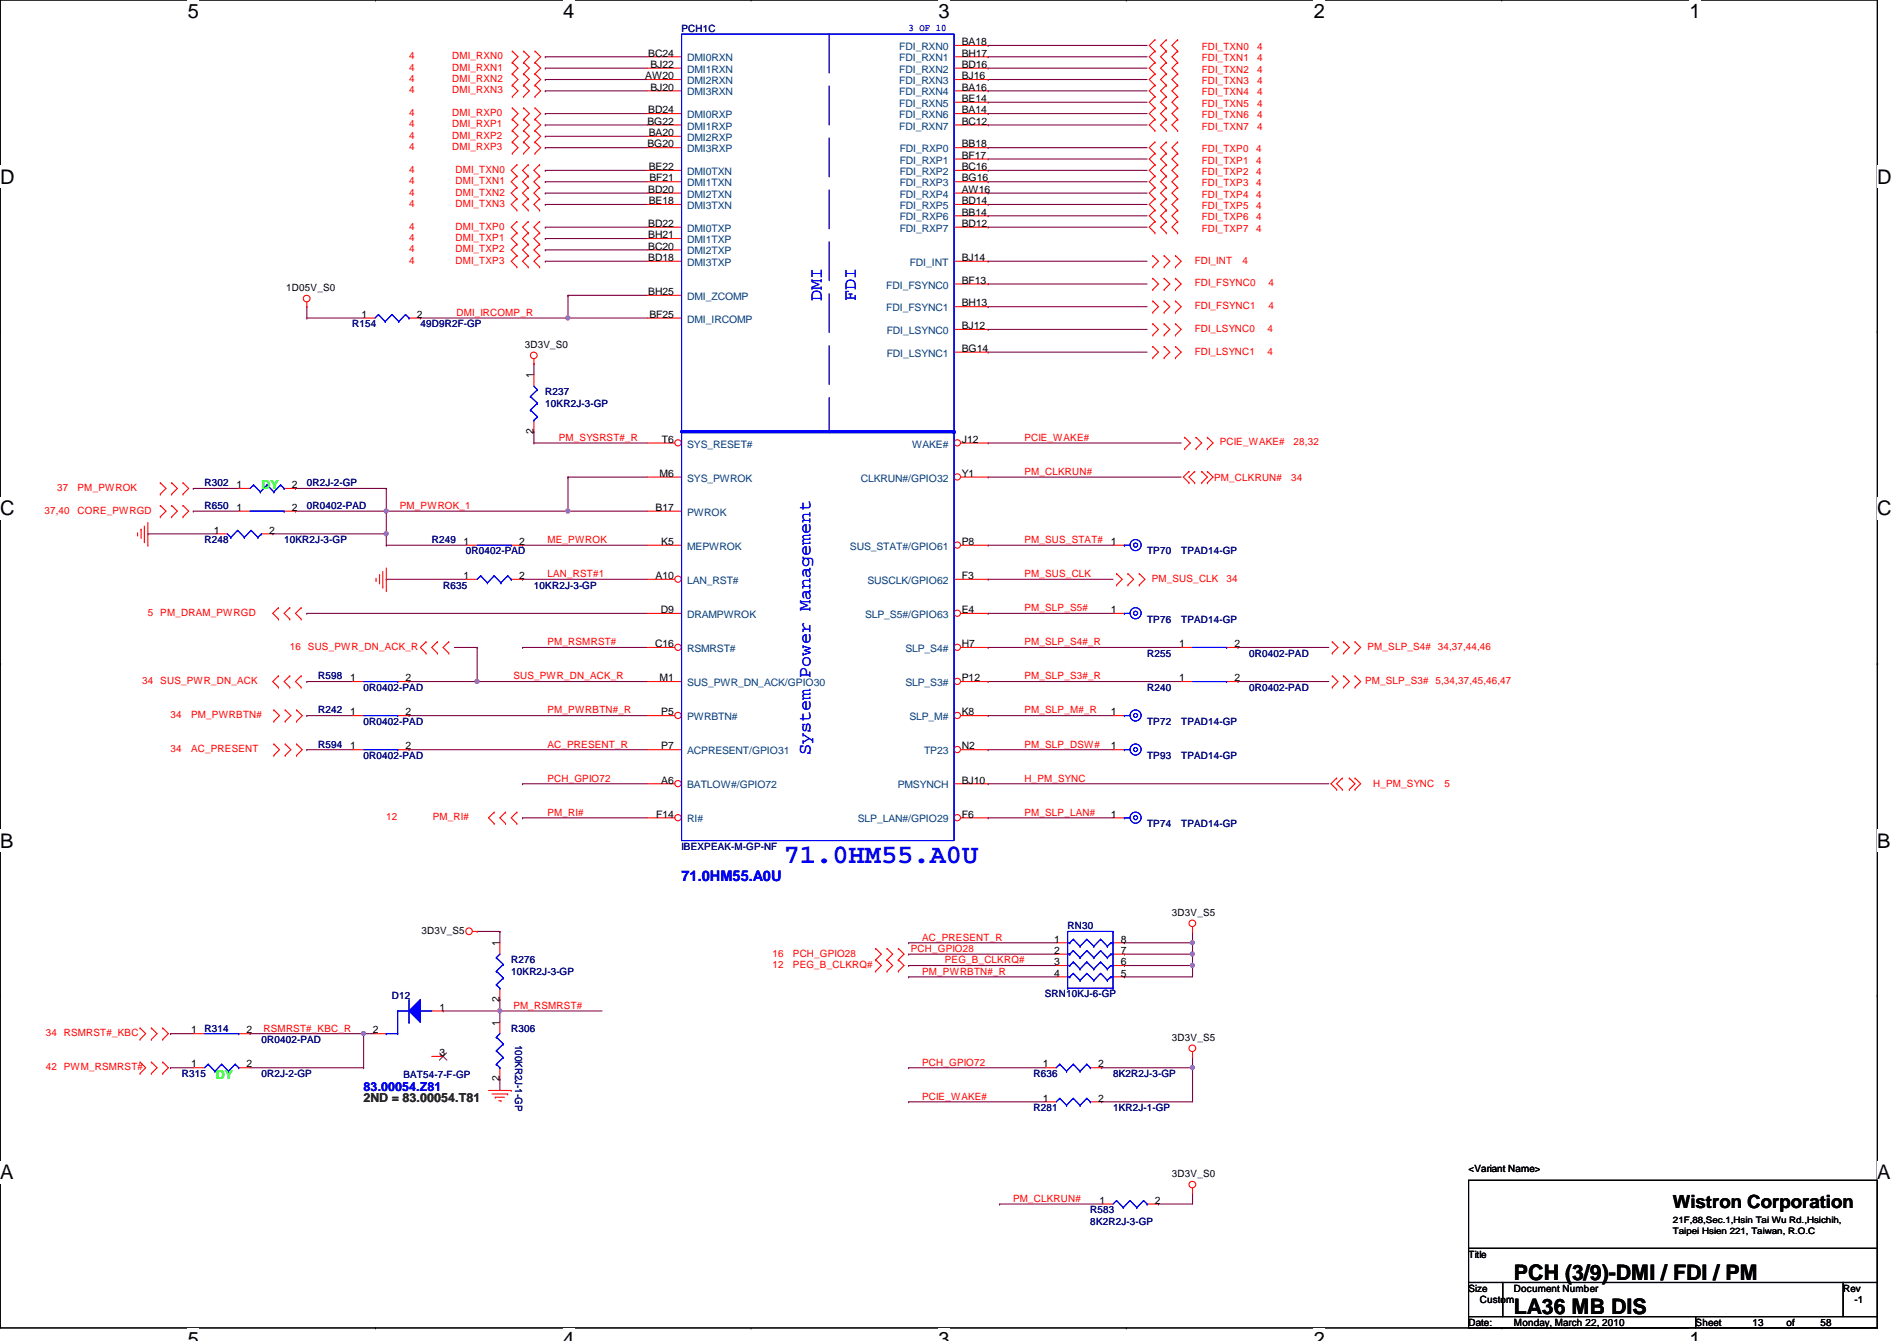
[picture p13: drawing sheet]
<svg xmlns="http://www.w3.org/2000/svg" width="297mm" height="210mm" viewBox="0 0 297 210" stroke-linecap="round" stroke-linejoin="round" font-family="sans-serif">
<defs><g id="words">
<text font-size="4.2" fill="#00f" x="122.7" y="135.1">71.0HM55.A0U</text>
<g font-size="3.3">
<text x="237.1" y="200.3">PCH (3/9)-DMI / FDI / PM</text>
<text x="237.1" y="205.7">LA36 MB DIS</text>
</g>
<g font-size="3.1">
<text x="29.4" y="2.8">5</text>
<text x="88.2" y="2.8">4</text>
<text x="147" y="2.8">3</text>
<text x="205.7" y="2.8">2</text>
<text x="264.5" y="2.8">1</text>
<text x="0" y="28.7">D</text>
<text x="294" y="28.7">D</text>
<text x="0" y="80.7">C</text>
<text x="294" y="80.7">C</text>
<text x="0" y="132.7">B</text>
<text x="294" y="132.7">B</text>
<text x="0" y="184.6">A</text>
<text x="294" y="184.6">A</text>
<text x="29.4" y="210.7">5</text>
<text x="88.2" y="210.7">4</text>
<text x="147" y="210.7">3</text>
<text x="205.7" y="210.7">2</text>
<text x="264.5" y="210.7">1</text>
</g>
<g font-size="2.8" fill="#00f">
<text x="128.7" y="47.1" transform="rotate(-90 128.7 47.1)">DMI</text>
<text x="134" y="47.1" transform="rotate(-90 134 47.1)">FDI</text>
<text x="126.9" y="118.2" transform="rotate(-90 126.9 118.2)">System Power Management</text>
</g>
<text font-size="2.8" x="262" y="189.1">Wistron Corporation</text>
<text font-size="2.3" fill="#00f" x="106.7" y="138">71.0HM55.A0U</text>
<g font-size="1.9" fill="#0f0">
<text x="40.9" y="76.5">DY</text>
<text x="33.8" y="169">DY</text>
</g>
<text font-size="1.9" fill="#008000" x="56.9" y="172.5">2ND = 83.00054.T81</text>
<text font-size="1.9" fill="#00f" x="56.9" y="170.7">83.00054.Z81</text>
<g font-size="1.6" fill="#000080">
<text x="106.7" y="5">PCH1C</text>
<text x="55.2" y="51.2">R154</text>
<text x="65.8" y="51.2">49D9R2F-GP</text>
<text x="85.4" y="61.9">R237</text>
<text x="85.4" y="63.7">10KR2J-3-GP</text>
<text x="32" y="76.1">R302</text>
<text x="48" y="76.1">0R2J-2-GP</text>
<text x="32" y="79.7">R650</text>
<text x="48" y="79.7">0R0402-PAD</text>
<text x="32" y="85">R248</text>
<text x="44.5" y="85">10KR2J-3-GP</text>
<text x="67.6" y="85">R249</text>
<text x="72.9" y="86.8">0R0402-PAD</text>
<text x="179.6" y="86.8">TP70</text>
<text x="185" y="86.8">TPAD14-GP</text>
<text x="69.4" y="92.1">R635</text>
<text x="83.6" y="92.1">10KR2J-3-GP</text>
<text x="179.6" y="97.5">TP76</text>
<text x="185" y="97.5">TPAD14-GP</text>
<text x="49.8" y="106.3">R598</text>
<text x="179.6" y="102.8">R255</text>
<text x="195.6" y="102.8">0R0402-PAD</text>
<text x="49.8" y="111.7">R242</text>
<text x="56.9" y="108.1">0R0402-PAD</text>
<text x="56.9" y="113.5">0R0402-PAD</text>
<text x="179.6" y="113.5">TP72</text>
<text x="179.6" y="108.1">R240</text>
<text x="185" y="113.5">TPAD14-GP</text>
<text x="195.6" y="108.1">0R0402-PAD</text>
<text x="49.8" y="117">R594</text>
<text x="56.9" y="118.8">0R0402-PAD</text>
<text x="179.6" y="118.8">TP93</text>
<text x="185" y="118.8">TPAD14-GP</text>
<text x="179.6" y="129.5">TP74</text>
<text x="185" y="129.5">TPAD14-GP</text>
<text x="106.7" y="133">IBEXPEAK-M-GP-NF</text>
<text x="167.2" y="145.5">RN30</text>
<text x="80" y="150.8">R276</text>
<text x="80" y="152.6">10KR2J-3-GP</text>
<text x="32" y="161.5">R314</text>
<text x="61.4" y="156.3">D12</text>
<text x="80" y="161.5">R306</text>
<text x="163.6" y="156.1">SRN10KJ-6-GP</text>
<text x="40.9" y="163.2">0R0402-PAD</text>
<text x="80.7" y="163.6" transform="rotate(90 80.7 163.6)">100KR2J-1-GP</text>
<text x="28.5" y="168.6">R315</text>
<text x="40.9" y="168.6">0R2J-2-GP</text>
<text x="63.2" y="168.7">BAT54-7-F-GP</text>
<text x="161.8" y="173.9">R281</text>
<text x="161.8" y="168.6">R636</text>
<text x="174.3" y="173.9">1KR2J-1-GP</text>
<text x="174.3" y="168.6">8K2R2J-3-GP</text>
<text x="170.7" y="189.9">R583</text>
<text x="170.7" y="191.7">8K2R2J-3-GP</text>
</g>
<text font-size="1.6" fill="#00f" x="142.3" y="4.8">3 OF 10</text>
<g font-size="1.6" fill="#f00">
<text x="64" y="9.3">4</text>
<text x="64" y="11">4</text>
<text x="70.8" y="9.3">DMI_RXN0</text>
<text x="70.8" y="11">DMI_RXN1</text>
<text x="188.2" y="9.6">FDI_TXN1</text>
<text x="188.2" y="7.8">FDI_TXN0</text>
<text x="188.2" y="11.4">FDI_TXN2</text>
<text x="196.8" y="9.6">4</text>
<text x="196.8" y="7.8">4</text>
<text x="196.8" y="11.4">4</text>
<text x="64" y="12.8">4</text>
<text x="64" y="14.6">4</text>
<text x="70.8" y="12.8">DMI_RXN2</text>
<text x="70.8" y="14.6">DMI_RXN3</text>
<text x="188.2" y="14.9">FDI_TXN4</text>
<text x="188.2" y="16.7">FDI_TXN5</text>
<text x="188.2" y="13.2">FDI_TXN3</text>
<text x="196.8" y="14.9">4</text>
<text x="196.8" y="16.7">4</text>
<text x="196.8" y="13.2">4</text>
<text x="64" y="18.2">4</text>
<text x="64" y="19.9">4</text>
<text x="64" y="21.7">4</text>
<text x="64" y="23.5">4</text>
<text x="70.8" y="18.2">DMI_RXP0</text>
<text x="70.8" y="19.9">DMI_RXP1</text>
<text x="70.8" y="21.7">DMI_RXP2</text>
<text x="70.8" y="23.5">DMI_RXP3</text>
<text x="188.2" y="18.5">FDI_TXN6</text>
<text x="188.2" y="20.3">FDI_TXN7</text>
<text x="188.2" y="23.8">FDI_TXP0</text>
<text x="196.7" y="23.8">4</text>
<text x="196.8" y="18.5">4</text>
<text x="196.8" y="20.3">4</text>
<text x="64" y="27.1">4</text>
<text x="64" y="28.8">4</text>
<text x="71.3" y="27.1">DMI_TXN0</text>
<text x="71.3" y="28.8">DMI_TXN1</text>
<text x="188.2" y="25.6">FDI_TXP1</text>
<text x="188.2" y="27.4">FDI_TXP2</text>
<text x="188.2" y="29.2">FDI_TXP3</text>
<text x="196.7" y="25.6">4</text>
<text x="196.7" y="27.4">4</text>
<text x="196.7" y="29.2">4</text>
<text x="64" y="30.6">4</text>
<text x="64" y="32.4">4</text>
<text x="64" y="35.9">4</text>
<text x="71.3" y="30.6">DMI_TXN2</text>
<text x="71.3" y="32.4">DMI_TXN3</text>
<text x="71.3" y="35.9">DMI_TXP0</text>
<text x="188.2" y="30.9">FDI_TXP4</text>
<text x="188.2" y="32.7">FDI_TXP5</text>
<text x="188.2" y="34.5">FDI_TXP6</text>
<text x="196.7" y="30.9">4</text>
<text x="196.7" y="32.7">4</text>
<text x="196.7" y="34.5">4</text>
<text x="64" y="37.7">4</text>
<text x="64" y="39.5">4</text>
<text x="64" y="41.3">4</text>
<text x="71.3" y="37.7">DMI_TXP1</text>
<text x="71.3" y="39.5">DMI_TXP2</text>
<text x="71.3" y="41.3">DMI_TXP3</text>
<text x="187.1" y="41.3">FDI_INT</text>
<text x="188.2" y="36.3">FDI_TXP7</text>
<text x="194.6" y="41.3">4</text>
<text x="196.7" y="36.3">4</text>
<text x="187.1" y="44.8">FDI_FSYNC0</text>
<text x="198.6" y="44.8">4</text>
<text x="71.5" y="49.4">DMI_IRCOMP_R</text>
<text x="187.1" y="48.4">FDI_FSYNC1</text>
<text x="187.1" y="51.9">FDI_LSYNC0</text>
<text x="198.5" y="51.9">4</text>
<text x="198.6" y="48.4">4</text>
<text x="187.1" y="55.5">FDI_LSYNC1</text>
<text x="198.5" y="55.5">4</text>
<text x="87.5" y="69">PM_SYSRST#_R</text>
<text x="160.4" y="69">PCIE_WAKE#</text>
<text x="191" y="69.7">PCIE_WAKE#</text>
<text x="202.6" y="69.7">28,32</text>
<text x="8.9" y="76.8">37</text>
<text x="12.1" y="76.8">PM_PWROK</text>
<text x="160.4" y="74.3">PM_CLKRUN#</text>
<text x="190.1" y="75.2">PM_CLKRUN#</text>
<text x="202.2" y="75.2">34</text>
<text x="7" y="80.4">37,40</text>
<text x="12.1" y="80.4">CORE_PWRGD</text>
<text x="62.6" y="79.7">PM_PWROK_1</text>
<text x="85.7" y="85">ME_PWROK</text>
<text x="160.4" y="85">PM_SUS_STAT#</text>
<text x="85.7" y="90.3">LAN_RST#1</text>
<text x="160.4" y="90.3">PM_SUS_CLK</text>
<text x="160.4" y="95.7">PM_SLP_S5#</text>
<text x="180.3" y="91.1">PM_SUS_CLK</text>
<text x="192.1" y="91.1">34</text>
<text x="23.2" y="96.4">5 PM_DRAM_PWRGD</text>
<text x="45.4" y="101.7">16 SUS_PWR_DN_ACK_R</text>
<text x="85.7" y="101">PM_RSMRST#</text>
<text x="160.4" y="101">PM_SLP_S4#_R</text>
<text x="214.1" y="101.7">PM_SLP_S4# 34,37,44,46</text>
<text x="22.3" y="107.1">34 SUS_PWR_DN_ACK</text>
<text x="80.4" y="106.3">SUS_PWR_DN_ACK_R</text>
<text x="160.4" y="106.3">PM_SLP_S3#_R</text>
<text x="213.7" y="107.1">PM_SLP_S3# 5,34,37,45,46,47</text>
<text x="26.7" y="112.4">34</text>
<text x="29.9" y="112.4">PM_PWRBTN#</text>
<text x="85.7" y="111.7">PM_PWRBTN#_R</text>
<text x="160.4" y="111.7">PM_SLP_M#_R</text>
<text x="26.7" y="117.7">34</text>
<text x="29.9" y="117.7">AC_PRESENT</text>
<text x="85.7" y="117">AC_PRESENT_R</text>
<text x="160.4" y="117">PM_SLP_DSW#</text>
<text x="85.7" y="122.3">PCH_GPIO72</text>
<text x="160.4" y="122.3">H_PM_SYNC</text>
<text x="215" y="123.2">H_PM_SYNC</text>
<text x="226.2" y="123.2">5</text>
<text x="60.5" y="128.4">12</text>
<text x="67.8" y="128.4">PM_RI#</text>
<text x="85.7" y="127.7">PM_RI#</text>
<text x="160.4" y="127.7">PM_SLP_LAN#</text>
<text x="120.9" y="149.7">16</text>
<text x="124.2" y="149.7">PCH_GPIO28</text>
<text x="142.6" y="149">PCH_GPIO28</text>
<text x="144.4" y="147.2">AC_PRESENT_R</text>
<text x="120.9" y="151.5">12</text>
<text x="124.2" y="151.5">PEG_B_CLKRQ#</text>
<text x="144.4" y="152.6">PM_PWRBTN#_R</text>
<text x="148" y="150.8">PEG_B_CLKRQ#</text>
<text x="41.3" y="161.5">RSMRST#_KBC_R</text>
<text x="80.4" y="157.9">PM_RSMRST#</text>
<text x="7.2" y="162.2">34 RSMRST#_KBC</text>
<text x="7.2" y="167.5">42 PWM_RSMRST#</text>
<text x="144.4" y="166.8">PCH_GPIO72</text>
<text x="144.4" y="172.1">PCIE_WAKE#</text>
<text x="158.6" y="188.1">PM_CLKRUN#</text>
</g>
<g font-size="1.6">
<text x="101.5" y="8.8">BC24</text>
<text x="101.9" y="10.6">BJ22</text>
<text x="150.6" y="7.1">BA18</text>
<text x="150.6" y="8.8">BH17</text>
<text x="150.6" y="10.6">BD16</text>
<text x="101" y="12.4">AW20</text>
<text x="101.5" y="17.7">BD24</text>
<text x="101.9" y="14.2">BJ20</text>
<text x="150.6" y="12.4">BJ16</text>
<text x="150.6" y="14.2">BA16</text>
<text x="150.6" y="16">BE14</text>
<text x="150.6" y="17.7">BA14</text>
<text x="101.4" y="19.5">BG22</text>
<text x="101.4" y="23.1">BG20</text>
<text x="101.6" y="21.3">BA20</text>
<text x="150.6" y="19.5">BC12</text>
<text x="150.6" y="23.1">BB18</text>
<text x="101.6" y="26.6">BE22</text>
<text x="101.7" y="28.4">BF21</text>
<text x="150.6" y="24.8">BF17</text>
<text x="150.6" y="26.6">BC16</text>
<text x="150.6" y="28.4">BG16</text>
<text x="101.5" y="30.2">BD20</text>
<text x="101.5" y="35.5">BD22</text>
<text x="101.6" y="32">BE18</text>
<text x="150.6" y="30.2">AW16</text>
<text x="150.6" y="32">BD14</text>
<text x="150.6" y="33.7">BB14</text>
<text x="150.6" y="35.5">BD12</text>
<text x="101.5" y="37.3">BH21</text>
<text x="101.5" y="39.1">BC20</text>
<text x="101.5" y="40.9">BD18</text>
<text x="150.6" y="40.9">BJ14</text>
<text x="44.8" y="45.6">1D05V_S0</text>
<text x="101.5" y="46.2">BH25</text>
<text x="150.6" y="44.4">BF13</text>
<text x="150.6" y="48">BH13</text>
<text x="56.6" y="49.7">1</text>
<text x="65.3" y="49.7">2</text>
<text x="101.7" y="49.7">BF25</text>
<text x="150.6" y="51.5">BJ12</text>
<text x="82.2" y="54.4">3D3V_S0</text>
<text x="83.6" y="59.2" transform="rotate(-90 83.6 59.2)">1</text>
<text x="150.6" y="55.1">BG14</text>
<text x="83.6" y="67.9" transform="rotate(-90 83.6 67.9)">2</text>
<text x="103.6" y="69.3">T6</text>
<text x="150.6" y="69.3">J12</text>
<text x="37" y="76.4">1</text>
<text x="45.7" y="76.4">2</text>
<text x="103.3" y="74.6">M6</text>
<text x="150.6" y="74.6">Y1</text>
<text x="33.5" y="83.5">1</text>
<text x="37" y="80">1</text>
<text x="42.2" y="83.5">2</text>
<text x="45.7" y="80">2</text>
<text x="102.7" y="80">B17</text>
<text x="72.6" y="85.3">1</text>
<text x="81.3" y="85.3">2</text>
<text x="103.5" y="85.3">K5</text>
<text x="150.6" y="85.3">P8</text>
<text x="173.9" y="85.3">1</text>
<text x="72.6" y="90.6">1</text>
<text x="81.3" y="90.6">2</text>
<text x="102.7" y="90.6">A10</text>
<text x="103.5" y="96">D9</text>
<text x="150.6" y="96">E4</text>
<text x="150.6" y="90.6">F3</text>
<text x="173.9" y="96">1</text>
<text x="102.6" y="101.3">C16</text>
<text x="150.6" y="101.3">H7</text>
<text x="184.6" y="101.3">1</text>
<text x="193.3" y="101.3">2</text>
<text x="54.8" y="106.6">1</text>
<text x="63.5" y="106.6">2</text>
<text x="103.3" y="106.6">M1</text>
<text x="150.6" y="106.6">P12</text>
<text x="184.6" y="106.6">1</text>
<text x="193.3" y="106.6">2</text>
<text x="54.8" y="112">1</text>
<text x="63.5" y="112">2</text>
<text x="103.5" y="112">P5</text>
<text x="150.6" y="112">K8</text>
<text x="173.9" y="112">1</text>
<text x="54.8" y="117.3">1</text>
<text x="63.5" y="117.3">2</text>
<text x="103.5" y="117.3">P7</text>
<text x="150.6" y="117.3">N2</text>
<text x="173.9" y="117.3">1</text>
<text x="103.5" y="122.6">A6</text>
<text x="150.6" y="122.6">BJ10</text>
<text x="102.7" y="128">F14</text>
<text x="150.6" y="128">F6</text>
<text x="173.9" y="128">1</text>
<text x="183.5" y="143.3">3D3V_S5</text>
<text x="66" y="146.2">3D3V_S5</text>
<text x="78.2" y="148.1" transform="rotate(-90 78.2 148.1)">1</text>
<text x="165.1" y="147.5">1</text>
<text x="165.1" y="149.3">2</text>
<text x="175.5" y="149.3">7</text>
<text x="175.5" y="147.5">8</text>
<text x="165.1" y="151.1">3</text>
<text x="165.1" y="152.9">4</text>
<text x="175.5" y="152.9">5</text>
<text x="175.5" y="151.1">6</text>
<text x="29.9" y="161.8">1</text>
<text x="38.6" y="161.8">2</text>
<text x="58.4" y="161.8">2</text>
<text x="68.8" y="158.2">1</text>
<text x="78.2" y="160.6" transform="rotate(-90 78.2 160.6)">1</text>
<text x="78.2" y="156.8" transform="rotate(-90 78.2 156.8)">2</text>
<text x="29.9" y="167.1">1</text>
<text x="38.6" y="167.1">2</text>
<text x="68.8" y="165.3">3</text>
<text x="163.3" y="167.1">1</text>
<text x="172" y="167.1">2</text>
<text x="183.5" y="162.9">3D3V_S5</text>
<text x="78.2" y="169.2" transform="rotate(-90 78.2 169.2)">2</text>
<text x="163.3" y="172.4">1</text>
<text x="172" y="172.4">2</text>
<text x="183.5" y="184.2">3D3V_S0</text>
<text x="230" y="183.5">&lt;Variant Name&gt;</text>
<text x="172.2" y="188.4">1</text>
<text x="180.8" y="188.4">2</text>
<text x="230" y="196.8">Title</text>
<text x="230" y="202.2">Size</text>
<text x="231.7" y="204">Custom</text>
<text x="237.1" y="202.2">Document Number</text>
<text x="288.6" y="202.2">Rev</text>
<text x="290.4" y="204">-1</text>
<text x="230" y="207.5">Date:</text>
<text x="237.1" y="207.5">Monday, March 22, 2010</text>
<text x="265.5" y="207.5">Sheet</text>
<text x="274.4" y="207.5">13</text>
<text x="279.7" y="207.5">of</text>
<text x="285.1" y="207.5">58</text>
</g>
<g font-size="1.6" fill="#004080">
<text x="107.6" y="9.6">DMI0RXN</text>
<text x="107.6" y="11.4">DMI1RXN</text>
<text x="140.8" y="7.8">FDI_RXN0</text>
<text x="140.8" y="9.6">FDI_RXN1</text>
<text x="140.8" y="11.4">FDI_RXN2</text>
<text x="107.6" y="13.2">DMI2RXN</text>
<text x="107.6" y="14.9">DMI3RXN</text>
<text x="140.8" y="13.2">FDI_RXN3</text>
<text x="140.8" y="14.9">FDI_RXN4</text>
<text x="140.8" y="16.7">FDI_RXN5</text>
<text x="107.6" y="18.5">DMI0RXP</text>
<text x="107.6" y="20.3">DMI1RXP</text>
<text x="107.6" y="22.1">DMI2RXP</text>
<text x="107.6" y="23.8">DMI3RXP</text>
<text x="140.8" y="18.5">FDI_RXN6</text>
<text x="140.8" y="20.3">FDI_RXN7</text>
<text x="140.9" y="23.8">FDI_RXP0</text>
<text x="107.6" y="27.4">DMI0TXN</text>
<text x="107.6" y="29.2">DMI1TXN</text>
<text x="140.9" y="25.6">FDI_RXP1</text>
<text x="140.9" y="27.4">FDI_RXP2</text>
<text x="140.9" y="29.2">FDI_RXP3</text>
<text x="107.6" y="30.9">DMI2TXN</text>
<text x="107.6" y="32.7">DMI3TXN</text>
<text x="140.9" y="30.9">FDI_RXP4</text>
<text x="140.9" y="32.7">FDI_RXP5</text>
<text x="140.9" y="34.5">FDI_RXP6</text>
<text x="107.6" y="36.3">DMI0TXP</text>
<text x="107.6" y="38.1">DMI1TXP</text>
<text x="107.6" y="39.8">DMI2TXP</text>
<text x="107.6" y="41.6">DMI3TXP</text>
<text x="140.9" y="36.3">FDI_RXP7</text>
<text x="142.4" y="41.6">FDI_INT</text>
<text x="107.6" y="46.9">DMI_ZCOMP</text>
<text x="138.8" y="45.2">FDI_FSYNC0</text>
<text x="107.6" y="50.5">DMI_IRCOMP</text>
<text x="138.8" y="48.7">FDI_FSYNC1</text>
<text x="138.9" y="52.3">FDI_LSYNC0</text>
<text x="138.9" y="55.8">FDI_LSYNC1</text>
<text x="107.6" y="70.1">SYS_RESET#</text>
<text x="142.8" y="70.1">WAKE#</text>
<text x="107.6" y="75.4">SYS_PWROK</text>
<text x="134.8" y="75.4">CLKRUN#/GPIO32</text>
<text x="107.6" y="80.7">PWROK</text>
<text x="107.6" y="86.1">MEPWROK</text>
<text x="133.1" y="86.1">SUS_STAT#/GPIO61</text>
<text x="107.6" y="91.4">LAN_RST#</text>
<text x="135.8" y="91.4">SUSCLK/GPIO62</text>
<text x="107.6" y="96.7">DRAMPWROK</text>
<text x="135.5" y="96.7">SLP_S5#/GPIO63</text>
<text x="107.6" y="107.4">SUS_PWR_DN_ACK/GPIO30</text>
<text x="107.6" y="102.1">RSMRST#</text>
<text x="141.8" y="107.4">SLP_S3#</text>
<text x="141.8" y="102.1">SLP_S4#</text>
<text x="107.6" y="112.7">PWRBTN#</text>
<text x="142.4" y="112.7">SLP_M#</text>
<text x="107.6" y="118.1">ACPRESENT/GPIO31</text>
<text x="144.7" y="118.1">TP23</text>
<text x="107.6" y="123.4">BATLOW#/GPIO72</text>
<text x="140.6" y="123.4">PMSYNCH</text>
<text x="107.6" y="128.7">RI#</text>
<text x="134.3" y="128.7">SLP_LAN#/GPIO29</text>
</g>
<g font-size="1.4">
<text x="262" y="191.4">21F,88,Sec.1,Hsin Tai Wu Rd.,Hsichih,</text>
<text x="262" y="193.2">Taipei Hsien 221, Taiwan, R.O.C</text>
</g>
</g></defs>
<path d="M0 0h294v207.9h-294z" fill="none" stroke="#000" stroke-width=".17"/>
<g fill="#fff">
<path d="M29.4 0h1.8v3.5h-1.8z"/>
<path d="M29.4 207.9h1.8v2h-1.8z"/>
</g>
<path d="M58.8 0h.1M58.8 207.9h.1" fill="none" stroke="#000" stroke-width=".17"/>
<g fill="#fff">
<path d="M88.2 0h1.7v3.5h-1.7z"/>
<path d="M88.2 207.9h1.7v2h-1.7z"/>
</g>
<path d="M117.6 0h.1M117.6 207.9h.1" fill="none" stroke="#000" stroke-width=".17"/>
<g fill="#fff">
<path d="M147 0h1.7v3.5h-1.7z"/>
<path d="M147 207.9h1.7v2h-1.7z"/>
</g>
<path d="M176.4 0h.1M176.4 207.9h.1" fill="none" stroke="#000" stroke-width=".17"/>
<g fill="#fff">
<path d="M205.7 0h1.8v3.5h-1.8z"/>
<path d="M205.7 207.9h1.8v2h-1.8z"/>
</g>
<path d="M235.2 0h.1M235.2 207.9h.1" fill="none" stroke="#000" stroke-width=".17"/>
<g fill="#fff">
<path d="M264.5 0h1.8v3.5h-1.8z"/>
<path d="M264.5 207.9h1.8v2h-1.8z"/>
<path d="M0 26h2.3v3.4h-2.3z"/>
<path d="M294 26h2.2v3.4h-2.2z"/>
<path d="M0 77.9h2.3v3.5h-2.3z"/>
<path d="M294 77.9h2.2v3.5h-2.2z"/>
</g>
<path d="M0 51.9h.1M294 51.9h.1" fill="none" stroke="#000" stroke-width=".17"/>
<g fill="#fff">
<path d="M0 129.9h2.1v3.4h-2.1z"/>
<path d="M294 129.9h2v3.4h-2z"/>
</g>
<path d="M0 103.9h.1M294 103.9h.1" fill="none" stroke="#000" stroke-width=".17"/>
<path d="M0 103.9h.1M294 103.9h.1" fill="none" stroke="#000" stroke-width=".16"/>
<g fill="#fff">
<path d="M0 181.8h2.1v3.5h-2.1z"/>
<path d="M294 181.8h2v3.5h-2z"/>
</g>
<path d="M0 155.9h.1M294 155.9h.1" fill="none" stroke="#000" stroke-width=".17"/>
<path d="M172.5 167.1h.1M172.5 167.1h14.2" fill="none" stroke="#800040" stroke-width=".17"/>
<circle cx="186.7" cy="167.1" r=".32" fill="#f0f"/>
<circle cx="186.7" cy="167.1" r=".32" fill="none" stroke="#f0f" stroke-width=".17"/>
<path d="M88.9 49.8h.1M88.9 49.8h12.5M186.7 167.1h.1M186.7 167.1v5.4" fill="none" stroke="#800040" stroke-width=".17"/>
<circle cx="88.9" cy="49.8" r=".32" fill="#f0f"/>
<circle cx="88.9" cy="49.8" r=".32" fill="none" stroke="#f0f" stroke-width=".17"/>
<path d="M23.2 83.6h.1M23.2 83.6h10.6M60.5 85.3h.1M60.5 85.3h12.4M154.7 106.7h.1M154.7 106.7h30.3M176.1 147.6h.1M176.1 147.6h10.6" fill="none" stroke="#800040" stroke-width=".17"/>
<circle cx="186.7" cy="147.5" r=".32" fill="#f0f"/>
<circle cx="186.7" cy="147.5" r=".32" fill="none" stroke="#f0f" stroke-width=".17"/>
<g fill="none" stroke="#800040" stroke-width=".17">
<path d="M85.4 17.8h.1M85.4 19.6h.1M85.4 8.9h.1M85.4 10.7h.1M85.4 17.8h16M85.4 19.6h16M85.4 8.9h16M85.4 10.7h16M85.4 21.3h.1M85.4 23.1h.1M85.4 21.3h16M85.4 23.1h16"/>
<path d="M88.9 46.2h.1M88.9 46.2h12.5M30.3 76.5h.1M30.3 76.5h7.1M46.3 76.5h.1M46.3 76.5h14.2M30.3 80h.1M30.3 80h7.1M64 117.3h.1M64 117.3h37.4M81.8 101.3h.1M81.8 101.3h19.6"/>
<path d="M154.7 112h.1M154.7 112h19.6M81.8 128h.1M81.8 128h19.6M186.7 145.8h.1M186.7 149.4h.1M186.7 145.8v1.8M186.7 149.4v1.7"/>
</g>
<circle cx="186.7" cy="149.3" r=".32" fill="#f0f"/>
<circle cx="186.7" cy="149.3" r=".32" fill="none" stroke="#f0f" stroke-width=".17"/>
<g fill="none" stroke="#800040" stroke-width=".17">
<path d="M65.8 49.8h.1M88.9 46.2h.1M88.9 46.2v3.6h-23.1M60.5 76.5h.1M60.5 76.5v3.5M154.7 74.7h.1M154.7 74.7h30.3M81.8 85.3h.1M81.8 90.7h.1M81.8 85.3h19.6M81.8 90.7h19.6M154.7 90.7h.1"/>
<path d="M154.7 96h.1M154.7 90.7h19.6M154.7 96h19.6M48 106.7h.1M48 117.3h.1M48 117.3h7.2M48 106.7h7.2M64 112h.1M64 112h37.4M154.7 117.3h.1M154.7 117.3h19.6M193.8 106.7h.1"/>
<path d="M193.8 101.3h.1M193.8 106.7h14.3M193.8 101.3h14.3M81.8 122.7h.1M81.8 122.7h19.6M154.7 128h.1M154.7 128h19.6M142.3 152.9h.1M142.3 152.9h23.1M176.1 152.9h.1M176.1 151.1h.1M176.1 151.1h10.6"/>
<path d="M186.7 151.1h.1M186.7 151.1v1.8h-10.6M172.5 172.5h.1M172.5 172.5h14.2M186.7 186.7h.1M186.7 186.7v1.8"/>
</g>
<circle cx="186.7" cy="151.1" r=".32" fill="#f0f"/>
<circle cx="186.7" cy="151.1" r=".32" fill="none" stroke="#f0f" stroke-width=".17"/>
<path d="M48 96h.1M48 96h53.4M60.5 83.6h.1M60.5 83.6v1.7M154.7 122.7h.1M154.7 122.7h53.4M142.3 172.5h.1M142.3 167.1h.1M142.3 172.5h21.3M142.3 167.1h21.3M186.7 165.4h.1M186.7 165.4v1.7" fill="none" stroke="#800040" stroke-width=".17"/>
<circle cx="60.5" cy="83.5" r=".32" fill="#f0f"/>
<circle cx="60.5" cy="83.5" r=".32" fill="none" stroke="#f0f" stroke-width=".17"/>
<g fill="none" stroke="#800040" stroke-width=".17">
<path d="M48 48h.1M48 49.8h.1M48 48v1.8M48 49.8h8.9M88.9 74.7h.1M88.9 74.7v5.3h-42.6M88.9 74.7h12.5M46.3 80h.1M60.5 90.7h.1M60.5 80h.1M60.5 90.7h12.4M156.5 188.5h.1"/>
<path d="M156.5 188.5h16M181.4 188.5h.1M181.4 188.5h5.3"/>
</g>
<circle cx="60.5" cy="80" r=".32" fill="#f0f"/>
<circle cx="60.5" cy="80" r=".32" fill="none" stroke="#f0f" stroke-width=".17"/>
<path d="M154.7 69.3h.1M154.7 69.3h30.3M78.3 158.2h.1M78.3 158.2h16" fill="none" stroke="#800040" stroke-width=".17"/>
<circle cx="78.2" cy="158.2" r=".32" fill="#f0f"/>
<circle cx="78.2" cy="158.2" r=".32" fill="none" stroke="#f0f" stroke-width=".17"/>
<path d="M56.9 161.8h.1M56.9 161.8h1.8" fill="none" stroke="#800040" stroke-width=".17"/>
<circle cx="56.9" cy="161.8" r=".32" fill="#f0f"/>
<circle cx="56.9" cy="161.8" r=".32" fill="none" stroke="#f0f" stroke-width=".17"/>
<g fill="none" stroke="#800040" stroke-width=".17">
<path d="M154.7 16h.1M154.7 7.1h.1M154.7 17.8h.1M154.7 8.9h.1M154.7 19.6h.1M154.7 10.7h.1M154.7 12.4h.1M154.7 14.2h.1M154.7 16h24.9M154.7 7.1h24.9M154.7 17.8h24.9M154.7 8.9h24.9"/>
<path d="M154.7 19.6h24.9M154.7 10.7h24.9M154.7 12.4h24.9M154.7 14.2h24.9M85.4 35.6h.1M85.4 37.3h.1M85.4 39.1h.1M85.4 26.7h.1M85.4 28.4h.1M85.4 30.2h.1M85.4 32h.1M85.4 35.6h16"/>
<path d="M85.4 37.3h16M85.4 39.1h16M85.4 26.7h16M85.4 28.4h16M85.4 30.2h16M85.4 32h16M154.7 32h.1M154.7 23.1h.1M154.7 33.8h.1M154.7 24.9h.1M154.7 35.6h.1M154.7 26.7h.1"/>
<path d="M154.7 28.4h.1M154.7 30.2h.1M154.7 35.6h24.9M154.7 26.7h24.9M154.7 28.4h24.9M154.7 30.2h24.9M154.7 32h24.9M154.7 23.1h24.9M154.7 33.8h24.9M154.7 24.9h24.9M83.6 56.9h.1M83.6 56.9v1.8"/>
<path d="M85.4 40.9h.1M85.4 40.9h16M154.7 48h.1M154.7 51.6h.1M154.7 55.1h.1M154.7 40.9h.1M154.7 44.4h.1M154.7 40.9h24.9M154.7 48h24.9M154.7 51.6h24.9M154.7 55.1h24.9M154.7 44.4h24.9"/>
<path d="M83.6 67.6h.1M83.6 67.6v1.7M42.7 83.6h.1M42.7 83.6h17.8M88.9 80h.1M88.9 80h12.5M154.7 85.3h.1M154.7 85.3h19.6M48 112h.1M48 112h7.2M74.7 106.7h.1M74.7 106.7h26.7"/>
<path d="M154.7 101.3h.1M154.7 101.3h30.3M74.7 145.8h3.6M78.3 158.2h.1M78.3 156.5h.1M78.3 145.8h.1M78.3 145.8v1.8M78.3 156.5v3.5M176.1 149.4h.1M186.7 147.6h.1M186.7 147.6v1.8h-10.6M78.3 168.9h.1"/>
<path d="M78.3 168.9v1.8"/>
</g>
<circle cx="88.9" cy="80" r=".32" fill="#f0f"/>
<circle cx="88.9" cy="80" r=".32" fill="none" stroke="#f0f" stroke-width=".17"/>
<g fill="none" stroke="#800040" stroke-width=".17">
<path d="M85.4 12.4h.1M85.4 14.2h.1M85.4 12.4h16M85.4 14.2h16M83.6 69.3h.1M83.6 69.3h17.8M60.5 80h.1M60.5 80v3.6M71.2 101.3h3.5M74.7 101.3h.1M74.7 106.7h.1M74.7 101.3v5.4"/>
<path d="M142.3 147.6h.1M142.3 151.1h.1M142.3 149.4h.1M142.3 147.6h23.1M142.3 151.1h23.1M142.3 149.4h23.1M26.7 161.8h.1M26.7 167.1h.1M26.7 161.8h3.6M26.7 167.1h3.6M39.2 161.8h.1M39.2 161.8h17.7"/>
<path d="M39.2 167.1h17.7M56.9 167.1h.1M56.9 161.8h.1M56.9 161.8v5.3"/>
</g>
<circle cx="74.7" cy="106.7" r=".32" fill="#f0f"/>
<circle cx="74.7" cy="106.7" r=".32" fill="none" stroke="#f0f" stroke-width=".17"/>
<path d="M64 106.7h.1M64 106.7h10.7M69.4 158.2h.1M69.4 158.2h8.9" fill="none" stroke="#800040" stroke-width=".17"/>
<g fill="none" stroke="#f00" stroke-width=".17">
<path d="M80.2 9.8h.1M80.2 8h.1M80.2 11.6h.1M80.2 13.3h.1M80.2 15.1h.1M80.2 18.7h.1M80.2 16.9h.1M80.2 9.8l.9 .9-.9 .9M80.2 8l.9 .9-.9 .9M80.2 11.6l.9 .8-.9 .9M80.2 13.3l.9 .9-.9 .9M80.2 16.9l.9 .9-.9 .9"/>
<path d="M80.2 18.7l.9 .9-.9 .8M82 8h.1M82 9.8h.1M82 11.6h.1M82 13.3h.1M82 15.1h.1M82 16.9h.1M82 18.7h.1M82 8l.9 .9-.9 .9M82 9.8l.9 .9-.9 .9M82 11.6l.9 .8-.9 .9M82 13.3l.9 .9-.9 .9"/>
<path d="M82 16.9l.9 .9-.9 .9M82 18.7l.9 .9-.9 .8M83.8 9.8h.1M83.8 8h.1M83.8 11.6h.1M83.8 13.3h.1M83.8 15.1h.1M83.8 18.7h.1M83.8 16.9h.1M83.8 9.8l.9 .9-.9 .9M83.8 11.6l.9 .8-.9 .9M83.8 8l.9 .9-.9 .9"/>
<path d="M83.8 13.3l.9 .9-.9 .9M83.8 16.9l.9 .9-.9 .9M83.8 18.7l.9 .9-.9 .8M180.8 15.1h.1M180.8 13.3h.1M180.8 16.9h.1M180.8 18.7h.1M180.8 9.8h.1M180.8 8h.1M180.8 6.2h.1M180.8 11.6h.1M180.8 15.1l-.8 .9 .8 .9"/>
<path d="M180.8 11.6l-.8 .8 .8 .9M180.8 9.8l-.8 .9 .8 .9M180.8 16.9l-.8 .9 .8 .9M180.8 13.3l-.8 .9 .8 .9M180.8 18.7l-.8 .9 .8 .8M180.8 6.2l-.8 .9 .8 .9M180.8 8l-.8 .9 .8 .9M182.6 13.3h.1M182.6 15.1h.1M182.6 16.9h.1M182.6 18.7h.1M182.6 8h.1"/>
<path d="M182.6 9.8h.1M182.6 6.2h.1M182.6 11.6h.1M182.6 13.3l-.9 .9 .9 .9M182.6 11.6l-.9 .8 .9 .9M182.6 15.1l-.9 .9 .9 .9M182.6 16.9l-.9 .9 .9 .9M182.6 18.7l-.9 .9 .9 .8M182.6 8l-.9 .9 .9 .9M182.6 6.2l-.9 .9 .9 .9M182.6 9.8l-.9 .9 .9 .9M184.4 15.1h.1"/>
<path d="M184.4 13.3h.1M184.4 16.9h.1M184.4 18.7h.1M184.4 9.8h.1M184.4 8h.1M184.4 6.2h.1M184.4 11.6h.1M184.4 11.6l-.9 .8 .9 .9M184.4 15.1l-.9 .9 .9 .9M184.4 13.3l-.9 .9 .9 .9M184.4 16.9l-.9 .9 .9 .9M184.4 9.8l-.9 .9 .9 .9"/>
<path d="M184.4 18.7l-.9 .9 .9 .8M184.4 6.2l-.9 .9 .9 .9M184.4 8l-.9 .9 .9 .9M80.2 20.4h.1M80.2 22.2h.1M80.2 24h.1M80.2 20.4l.9 .9-.9 .9M80.2 22.2l.9 .9-.9 .9M80.9 27.6h.1M80.9 25.8h.1M80.9 29.3h.1M80.9 31.1h.1"/>
<path d="M80.9 32.9h.1M80.9 36.4h.1M80.9 34.7h.1M80.9 38.2h.1M80.9 27.6l-.9 .8 .9 .9M80.9 29.3l-.9 .9 .9 .9M80.9 25.8l-.9 .9 .9 .9M80.9 31.1l-.9 .9 .9 .9M80.9 34.7l-.9 .9 .9 .8M80.9 36.4l-.9 .9 .9 .9M80.9 38.2l-.9 .9 .9 .9M82 20.4h.1"/>
<path d="M82 22.2h.1M82 24h.1M82 20.4l.9 .9-.9 .9M82 22.2l.9 .9-.9 .9M82.7 25.8h.1M82.7 27.6h.1M82.7 29.3h.1M82.7 31.1h.1M82.7 32.9h.1M82.7 34.7h.1M82.7 36.4h.1M82.7 38.2h.1"/>
<path d="M82.7 25.8l-.9 .9 .9 .9M82.7 27.6l-.9 .8 .9 .9M82.7 29.3l-.9 .9 .9 .9M82.7 31.1l-.9 .9 .9 .9M82.7 34.7l-.9 .9 .9 .8M82.7 36.4l-.9 .9 .9 .9M82.7 38.2l-.9 .9 .9 .9M83.8 20.4h.1M83.8 22.2h.1M83.8 24h.1M83.8 20.4l.9 .9-.9 .9M83.8 22.2l.9 .9-.9 .9"/>
<path d="M84.5 27.6h.1M84.5 25.8h.1M84.5 29.3h.1M84.5 31.1h.1M84.5 32.9h.1M84.5 36.4h.1M84.5 34.7h.1M84.5 38.2h.1M84.5 25.8l-.9 .9 .9 .9M84.5 29.3l-.9 .9 .9 .9M84.5 27.6l-.9 .8 .9 .9M84.5 31.1l-.9 .9 .9 .9"/>
<path d="M84.5 34.7l-.9 .9 .9 .8M84.5 36.4l-.9 .9 .9 .9M84.5 38.2l-.9 .9 .9 .9M180.8 20.4h.1M180.8 31.1h.1M180.8 29.3h.1M180.8 32.9h.1M180.8 34.7h.1M180.8 25.8h.1M180.8 24h.1M180.8 22.2h.1M180.8 36.4h.1"/>
<path d="M180.8 27.6h.1M180.8 22.2l-.8 .9 .8 .9M180.8 31.1l-.8 .9 .8 .9M180.8 27.6l-.8 .8 .8 .9M180.8 32.9l-.8 .9 .8 .9M180.8 29.3l-.8 .9 .8 .9M180.8 34.7l-.8 .9 .8 .8M180.8 25.8l-.8 .9 .8 .9M180.8 24l-.8 .9 .8 .9M182.6 20.4h.1M182.6 29.3h.1M182.6 31.1h.1"/>
<path d="M182.6 32.9h.1M182.6 34.7h.1M182.6 24h.1M182.6 25.8h.1M182.6 22.2h.1M182.6 36.4h.1M182.6 27.6h.1M182.6 29.3l-.9 .9 .9 .9M182.6 31.1l-.9 .9 .9 .9M182.6 27.6l-.9 .8 .9 .9M182.6 32.9l-.9 .9 .9 .9M182.6 34.7l-.9 .9 .9 .8"/>
<path d="M182.6 24l-.9 .9 .9 .9M182.6 22.2l-.9 .9 .9 .9M182.6 25.8l-.9 .9 .9 .9M184.4 20.4h.1M184.4 31.1h.1M184.4 29.3h.1M184.4 32.9h.1M184.4 34.7h.1M184.4 25.8h.1M184.4 24h.1M184.4 22.2h.1M184.4 36.4h.1"/>
<path d="M184.4 27.6h.1M184.4 22.2l-.9 .9 .9 .9M184.4 27.6l-.9 .8 .9 .9M184.4 31.1l-.9 .9 .9 .9M184.4 29.3l-.9 .9 .9 .9M184.4 32.9l-.9 .9 .9 .9M184.4 25.8l-.9 .9 .9 .9M184.4 34.7l-.9 .9 .9 .8M184.4 24l-.9 .9 .9 .9M48 48h.1M48 47.3v.7M80.9 40h.1"/>
<path d="M80.9 41.8h.1M80.9 40l-.9 .9 .9 .9M82.7 40h.1M82.7 41.8h.1M82.7 40l-.9 .9 .9 .9M83.6 56.9h.1M83.6 56.2v.7M84.5 40h.1M84.5 41.8h.1M84.5 40l-.9 .9 .9 .9M180.5 41.8h.1M180.5 40h.1"/>
<path d="M180.5 45.3h.1M180.5 43.6h.1M180.5 48.9h.1M180.5 47.1h.1M180.5 52.5h.1M180.5 50.7h.1M180.5 56h.1M180.5 54.2h.1M180.5 40l.9 .9-.9 .9M180.5 43.6l.9 .8-.9 .9M180.5 47.1l.9 .9-.9 .9M180.5 50.7l.9 .9-.9 .9"/>
<path d="M180.5 54.2l.9 .9-.9 .9M182.3 40h.1M182.3 41.8h.1M182.3 43.6h.1M182.3 45.3h.1M182.3 47.1h.1M182.3 48.9h.1M182.3 50.7h.1M182.3 52.5h.1M182.3 54.2h.1M182.3 56h.1M182.3 40l.9 .9-.9 .9"/>
<path d="M182.3 43.6l.9 .8-.9 .9M182.3 47.1l.9 .9-.9 .9M182.3 50.7l.9 .9-.9 .9M182.3 54.2l.9 .9-.9 .9M184.1 41.8h.1M184.1 40h.1M184.1 45.3h.1M184.1 43.6h.1M184.1 48.9h.1M184.1 47.1h.1M184.1 52.5h.1M184.1 50.7h.1"/>
<path d="M184.1 56h.1M184.1 54.2h.1M184.1 43.6l.9 .8-.9 .9M184.1 40l.9 .9-.9 .9M184.1 47.1l.9 .9-.9 .9M184.1 50.7l.9 .9-.9 .9M184.1 54.2l.9 .9-.9 .9M25.1 79.1h.1M25.1 77.3h.1M25.1 75.6h.1M25.1 79.1l.9 .9-.9 .9M25.1 75.6l.9 .9-.9 .8"/>
<path d="M26.9 79.1h.1M26.9 75.6h.1M26.9 77.3h.1M26.9 79.1l.9 .9-.9 .9M26.9 75.6l.9 .9-.9 .8M28.7 79.1h.1M28.7 77.3h.1M28.7 75.6h.1M28.7 75.6l.8 .9-.8 .8M28.7 79.1l.8 .9-.8 .9M37.4 76.5h1.8M44.5 76.5h1.8"/>
<path d="M185.5 70.2h.1M185.5 68.5h.1M185.5 68.5l.9 .8-.9 .9M186.2 75.6h.1M186.2 73.8h.1M186.2 73.8l-.9 .9 .9 .9M187.1 75.6h.1M187.1 73.8h.1M187.1 73.8l-.9 .9 .9 .9M187.3 68.5h.1M187.3 70.2h.1M187.3 68.5l.9 .8-.9 .9"/>
<path d="M188.2 73.8h.1M188.2 75.6h.1M188.2 73.8l.9 .9-.9 .9M189.1 75.6h.1M189.1 73.8h.1M189.1 70.2h.1M189.1 68.5h.1M189.1 73.8l.8 .9-.8 .9M189.1 68.5l.8 .8-.8 .9M21.5 83.7h.1M21.5 83.4v.3M22.1 82.8h.1"/>
<path d="M22.1 82.8v1.5M22.6 84.8h.1M22.6 82.3v2.5M23.2 85.3h.1M23.2 81.8v3.5M25.1 80.9h.1M26.9 80.9h.1M28.7 80.9h.1M33.8 83.6h1.8M37.4 80h1.8M40.9 83.6h1.8M43.6 96.9h.1"/>
<path d="M43.6 95.1h.1M43.6 95.1l-.9 .9 .9 .9M44.5 80h1.8M45.4 95.1h.1M45.4 96.9h.1M45.4 95.1l-.9 .9 .9 .9M47.2 96.9h.1M47.2 95.1h.1M47.2 95.1l-.9 .9 .9 .9M58.9 90.8h.1M58.9 90.5v.3M59.4 90h.1"/>
<path d="M59.4 90v1.4M59.9 91.9h.1M59.9 89.5v2.4M60.5 92.5h.1M60.5 88.9v3.6M72.9 85.3h1.8M72.9 90.7h1.8M80 85.3h1.8M80 90.7h1.8M174.3 85.3h1.8M174.8 91.6h.1M174.8 89.8h.1"/>
<path d="M174.8 89.8l.9 .9-.9 .9M176.6 89.8h.1M176.6 91.6h.1M176.6 89.8l.9 .9-.9 .9M178.4 91.6h.1M178.4 89.8h.1M178.4 89.8l.9 .9-.9 .9M42.9 112.9h.1M42.9 111.1h.1M42.9 118.2h.1M42.9 116.5h.1M42.9 111.1l.9 .9-.9 .9"/>
<path d="M42.9 116.5l.9 .8-.9 .9M43.6 107.6h.1M43.6 105.8h.1M43.6 105.8l-.9 .9 .9 .9M44.7 111.1h.1M44.7 112.9h.1M44.7 116.5h.1M44.7 118.2h.1M44.7 111.1l.8 .9-.8 .9M44.7 116.5l.8 .8-.8 .9M45.4 105.8h.1M45.4 107.6h.1"/>
<path d="M45.4 105.8l-.9 .9 .9 .9M46.4 112.9h.1M46.4 111.1h.1M46.4 118.2h.1M46.4 116.5h.1M46.4 111.1l.9 .9-.9 .9M46.4 116.5l.9 .8-.9 .9M47.2 107.6h.1M47.2 105.8h.1M47.2 105.8l-.9 .9 .9 .9M55.2 117.3h1.7M55.2 106.7h1.7"/>
<path d="M62.3 117.3h1.7M62.3 106.7h1.7M66.7 102.2h.1M66.7 100.5h.1M66.7 100.5l-.9 .8 .9 .9M68.5 100.5h.1M68.5 102.2h.1M68.5 100.5l-.9 .8 .9 .9M70.3 102.2h.1M70.3 100.5h.1M70.3 100.5l-.9 .8 .9 .9M174.3 117.3h1.8"/>
<path d="M185 101.3h1.7M192.1 101.3h1.7M208.6 102.2h.1M208.6 100.5h.1M208.6 107.6h.1M208.6 105.8h.1M208.6 100.5l.9 .8-.9 .9M208.6 105.8l.9 .9-.9 .9M210.4 100.5h.1M210.4 102.2h.1M210.4 105.8h.1M210.4 107.6h.1"/>
<path d="M210.4 100.5l.9 .8-.9 .9M210.4 105.8l.9 .9-.9 .9M212.2 102.2h.1M212.2 100.5h.1M212.2 107.6h.1M212.2 105.8h.1M212.2 100.5l.9 .8-.9 .9M212.2 105.8l.9 .9-.9 .9M77.4 128.9h.1M77.4 127.1h.1M77.4 127.1l-.9 .9 .9 .9M79.2 127.1h.1"/>
<path d="M79.2 128.9h.1M79.2 127.1l-.9 .9 .9 .9M80.9 128.9h.1M80.9 127.1h.1M80.9 127.1l-.9 .9 .9 .9M174.3 128h1.8M209.3 123.6h.1M209.3 121.8h.1M209.3 121.8l-.9 .9 .9 .9M210.2 123.6h.1M210.2 121.8h.1M210.2 121.8l-.9 .9 .9 .9"/>
<path d="M211.3 121.8h.1M211.3 123.6h.1M211.3 121.8l.9 .9-.9 .9M212.2 123.6h.1M212.2 121.8h.1M212.2 121.8l.9 .9-.9 .9M67.6 158.2h1.8M74 145.8h.7M74.7 145.8h.1M78.3 147.6v1.8M78.3 154.7v1.8M137.1 150.2h.1"/>
<path d="M137.1 148.5h.1M137.1 152h.1M137.1 150.2l.9 .9-.9 .9M137.1 148.5l.9 .9-.9 .8M138.9 148.5h.1M138.9 150.2h.1M138.9 152h.1M138.9 148.5l.9 .9-.9 .8M138.9 150.2l.9 .9-.9 .9M140.7 150.2h.1M140.7 148.5h.1M140.7 152h.1"/>
<path d="M140.7 150.2l.9 .9-.9 .9M140.7 148.5l.9 .9-.9 .8M165.4 147.6h1.8M165.4 149.4h1.8M165.4 151.1h1.8M165.4 152.9h1.8M174.3 147.6h1.8M174.3 149.4h1.8M174.3 151.1h1.8M174.3 152.9h1.8M186.7 145.8h.1M186.7 145.1v.7"/>
<path d="M21.9 162.7h.1M21.9 160.9h.1M21.9 168h.1M21.9 166.2h.1M21.9 160.9l.9 .9-.9 .9M21.9 166.2l.9 .9-.9 .9M23.7 160.9h.1M23.7 162.7h.1M23.7 166.2h.1M23.7 168h.1M23.7 160.9l.9 .9-.9 .9M23.7 166.2l.9 .9-.9 .9"/>
<path d="M25.5 162.7h.1M25.5 160.9h.1M25.5 168h.1M25.5 166.2h.1M25.5 160.9l.9 .9-.9 .9M25.5 166.2l.9 .9-.9 .9M58.7 161.8h1.8M67.6 165.4h1.8M76.5 170.7h3.5M77 171.2h2.5M77.6 171.7h.1M77.6 171.7h1.4"/>
<path d="M78.1 172.3h.3M78.3 160v1.8M78.3 167.1v1.8M78.4 172.3h.1M79.5 171.2h.1M80 170.7h.1M163.6 172.5h1.8M170.7 172.5h1.8M186.7 165.4h.1M186.7 164.6v.8M186.7 186.7h.1M186.7 186v.7"/>
<circle cx="48" cy="46.7" r=".52"/>
<circle cx="83.6" cy="55.6" r=".52"/>
<circle cx="73.4" cy="145.8" r=".52"/>
<circle cx="186.7" cy="144.5" r=".52"/>
<circle cx="186.7" cy="164.1" r=".52"/>
<circle cx="186.7" cy="185.4" r=".52"/>
</g>
<path d="M230 184.7h64v10.7h-64zM230 195.4h64v5.3h-64zM230 200.7h5.3v5.4h-5.3zM230 206.1h35.5v1.8h-35.5zM235.3 200.7h53.3v5.4h-53.3zM265.5 206.1h28.5v1.8h-28.5zM288.6 200.7h5.4v5.4h-5.4z" fill="none" stroke="#000" stroke-width=".17"/>
<g fill="none" stroke="#00f" stroke-width=".17">
<path d="M39.7 75.9h.1M39.7 75.9l-.5 .6M39.7 75.9l1.1 1.1M40.8 77h.1M41.8 75.9h.1M41.8 75.9l-1 1.1M41.8 75.9l1.1 1.1M42.9 77h.1M43.9 75.9h.1M43.9 75.9l-1 1.1M43.9 75.9l.6 .6M44.5 76.5h.1"/>
<path d="M35.6 83.6l.5 .5M36.1 84.1h.1M37.2 83h.1M37.2 83l-1.1 1.1M37.2 83l1.1 1.1M38.3 84.1h.1M39.2 80h5.3M39.3 83h.1M39.3 83l-1 1.1M39.3 83l1.1 1.1M40.4 84.1h.1M40.9 83.6h.1"/>
<path d="M40.9 83.6l-.5 .5M44.5 80h.1M74.7 85.3h5.3M75.3 90.1h.1M75.3 90.1l-.6 .6M75.3 90.1l1 1.1M76.3 91.2h.1M77.4 90.1h.1M77.4 90.1l-1.1 1.1M77.4 90.1l1 1.1M78.4 91.2h.1M79.5 90.1h.1"/>
<path d="M79.5 90.1l-1.1 1.1M79.5 90.1l.5 .6M80 90.7h.1M80 85.3h.1M176.1 85.3h.1M176.1 85.3h.8M56.9 117.3h5.4M56.9 106.7h5.4M62.3 117.3h.1M62.3 106.7h.1M176.1 117.3h.1M176.1 117.3h.8"/>
<path d="M186.7 101.3h5.4M192.1 101.3h.1M176.1 128h.1M176.1 128h.8M77.7 149.9h.1M77.7 152h.1M77.7 154.1h.1M77.7 149.9l1.1 1.1M77.7 152l1.1 1.1M77.7 154.1l.6 .6M78.3 154.7h.1M78.3 149.4l-.6 .5"/>
<path d="M78.8 151h.1M78.8 153.1h.1M78.8 151l-1.1 1M78.8 153.1l-1.1 1M167.2 149.4h.1M167.2 152.9h.1M167.2 145.8h.1M167.2 154.7h.1M167.2 147.6h.3M167.2 149.4h.3M167.2 151.1h.3M167.2 152.9h.3"/>
<path d="M167.2 154.7h7.1M167.2 145.8h7.1M167.2 145.8v8.9M167.5 147.6h.1M167.5 149.4h.1M167.5 151.1h.1M167.5 152.9h.1M168.1 147h.1M168.1 148.8h.1M168.1 150.6h.1M168.1 152.4h.1M168.1 147l-.6 .6"/>
<path d="M168.1 147l1 1.1M168.1 148.8l1 1.1M168.1 148.8l-.6 .6M168.1 150.6l-.6 .5M168.1 150.6l1 1.1M168.1 152.4l1 1.1M168.1 152.4l-.6 .5M169.1 148.1h.1M169.1 149.9h.1M169.1 151.7h.1M169.1 153.5h.1M170.2 147h.1"/>
<path d="M170.2 148.8h.1M170.2 150.6h.1M170.2 152.4h.1M170.2 147l-1.1 1.1M170.2 147l1.1 1.1M170.2 148.8l1.1 1.1M170.2 148.8l-1.1 1.1M170.2 150.6l-1.1 1.1M170.2 150.6l1.1 1.1M170.2 152.4l1.1 1.1M170.2 152.4l-1.1 1.1M171.3 148.1h.1"/>
<path d="M171.3 149.9h.1M171.3 151.7h.1M171.3 153.5h.1M172.3 147h.1M172.3 148.8h.1M172.3 150.6h.1M172.3 152.4h.1M172.3 147l-1 1.1M172.3 147l1.1 1.1M172.3 148.8l1.1 1.1M172.3 148.8l-1 1.1M172.3 150.6l-1 1.1"/>
<path d="M172.3 150.6l1.1 1.1M172.3 152.4l1.1 1.1M172.3 152.4l-1 1.1M173.4 148.1h.1M173.4 149.9h.1M173.4 151.7h.1M173.4 153.5h.1M173.9 147.6h.1M173.9 149.4h.1M173.9 151.1h.1M173.9 152.9h.1M173.9 147.6h.4"/>
<path d="M173.9 147.6l-.5 .5M173.9 149.4h.4M173.9 149.4l-.5 .5M173.9 151.1h.4M173.9 151.1l-.5 .6M173.9 152.9h.4M173.9 152.9l-.5 .6M174.3 147.6h.1M174.3 151.1h.1M174.3 154.7h.1M174.3 145.8h.1M174.3 145.8v8.9"/>
<path d="M77.7 162.3h.1M77.7 164.5h.1M77.7 166.6h.1M77.7 162.3l1.1 1.1M77.7 164.5l1.1 1M77.7 166.6l.6 .5M78.3 167.1h.1M78.3 161.8l-.6 .5M78.8 163.4h.1M78.8 165.5h.1M78.8 163.4l-1.1 1.1M78.8 165.5l-1.1 1.1"/>
<path d="M165.9 171.9h.1M165.9 171.9l-.5 .6M165.9 171.9l1.1 1.1M167 173h.1M168.1 171.9h.1M168.1 171.9l-1.1 1.1M168.1 171.9l1 1.1M169.1 173h.1M170.2 171.9h.1M170.2 171.9l-1.1 1.1M170.2 171.9l.5 .6M170.7 172.5h.1"/>
<circle cx="177.8" cy="85.3" r=".32"/>
<circle cx="177.8" cy="85.3" r=".87"/>
<circle cx="177.8" cy="117.3" r=".32"/>
<circle cx="177.8" cy="117.3" r=".87"/>
<circle cx="177.8" cy="128" r=".32"/>
<circle cx="177.8" cy="128" r=".87"/>
</g>
<path d="M68.8 164.8l1.2 1.1M69.9 164.8l-1.1 1.1" fill="none" stroke="#804000" stroke-width=".16"/>
<path d="M65.8 156.5v3.5l-1.8-1.8z" fill="#00f"/>
<path d="M62.3 158.2h.1M62.3 158.2h1.7M62.3 158.2v3.6M64 156.5v3.5M65.8 156.5v3.5l-1.8-1.8zM65.8 158.2h.1M65.8 158.2h1.8M60.5 161.8h.1M60.5 161.8h1.8M62.3 161.8h.1M64 160h.1" fill="none" stroke="#00f" stroke-width=".17"/>
<path d="M65.8 156.5v3.5l-1.8-1.8z" fill="#00f"/>
<g fill="none" stroke="#00f" stroke-width=".17">
<path d="M59.3 49.2h.1M59.3 49.2l-.6 .6M59.3 49.2l1 1.1M60.3 50.3h.1M61.4 49.2h.1M61.4 49.2l-1.1 1.1M61.4 49.2l1 1.1M62.4 50.3h.1M63.5 49.2h.1M63.5 49.2l-1.1 1.1M63.5 49.2l.5 .6M64 49.8h.1"/>
<path d="M83.1 62.1h.1M83.1 64.2h.1M83.1 62.1l1.1 1M83.1 64.2l1.1 1M83.6 65.8h.1M83.6 60.5l.6 .5M84.2 61h.1M84.2 63.1h.1M84.2 65.2h.1M84.2 61l-1.1 1.1M84.2 63.1l-1.1 1.1M84.2 65.2l-.6 .6"/>
<path d="M176.1 96h.1M176.1 96h.8M176.1 112h.1M176.1 112h.8M62.3 158.2h.1M62.3 158.2h1.7M62.3 158.2v3.6M64 156.5v3.5M65.8 156.5v3.5l-1.8-1.8zM65.8 158.2h.1M65.8 158.2h1.8M32 161.8h5.4"/>
<path d="M37.4 161.8h.1M60.5 161.8h.1M60.5 161.8h1.8M62.3 161.8h.1M64 160h.1M174.8 187.9h.1M174.8 187.9l-.5 .6M174.8 187.9l1.1 1.1M175.9 189h.1M176.9 187.9h.1M176.9 187.9l-1 1.1M176.9 187.9l1.1 1.1"/>
<path d="M178 189h.1M179.1 187.9h.1M179.1 187.9l-1.1 1.1M179.1 187.9l.5 .6M179.6 188.5h.1"/>
<circle cx="177.8" cy="96" r=".32"/>
<circle cx="177.8" cy="96" r=".87"/>
<circle cx="177.8" cy="112" r=".32"/>
<circle cx="177.8" cy="112" r=".87"/>
</g>
<g fill="none" stroke="#f00" stroke-width=".17">
<path d="M101.4 8.9h5.3M101.4 10.7h5.3M101.4 12.4h5.3M101.4 14.2h5.3M101.4 17.8h5.3M101.4 19.6h5.3M149.4 8.9h5.3M149.4 10.7h5.3M149.4 12.4h5.3M149.4 14.2h5.3M149.4 17.8h5.3M149.4 19.6h5.3"/>
<path d="M149.4 7.1h5.3M149.4 16h5.3M101.4 21.3h5.3M101.4 23.1h5.3M101.4 26.7h5.3M101.4 28.4h5.3M101.4 30.2h5.3M101.4 32h5.3M101.4 35.6h5.3M101.4 37.3h5.3M101.4 39.1h5.3M149.4 23.1h5.3"/>
<path d="M149.4 26.7h5.3M149.4 28.4h5.3M149.4 30.2h5.3M149.4 32h5.3M149.4 35.6h5.3M149.4 24.9h5.3M149.4 33.8h5.3M56.9 49.8h1.8M64 49.8h1.8M83.6 58.7v1.8M101.4 49.8h5.3M101.4 40.9h5.3"/>
<path d="M101.4 46.2h5.3M149.4 40.9h5.3M149.4 44.4h5.3M149.4 48h5.3M149.4 51.6h5.3M149.4 55.1h5.3M83.6 65.8v1.8M174.3 96h1.8M174.3 112h1.8M149.4 122.7h5.3M30.3 161.8h1.7M37.4 161.8h1.8"/>
<path d="M172.5 188.5h1.8M179.6 188.5h1.8"/>
</g>
<circle cx="149.9" cy="117.3" r=".5" fill="#fff"/>
<g fill="none" stroke="#f00" stroke-width=".17">
<path d="M150.4 117.3h4.3"/>
<circle cx="149.9" cy="117.3" r=".5"/>
</g>
<circle cx="149.9" cy="112" r=".5" fill="#fff"/>
<g fill="none" stroke="#f00" stroke-width=".17">
<path d="M150.4 112h4.3"/>
<circle cx="149.9" cy="112" r=".5"/>
</g>
<circle cx="149.9" cy="106.7" r=".5" fill="#fff"/>
<g fill="none" stroke="#f00" stroke-width=".17">
<path d="M150.4 106.7h4.3"/>
<circle cx="149.9" cy="106.7" r=".5"/>
</g>
<circle cx="149.9" cy="101.3" r=".5" fill="#fff"/>
<g fill="none" stroke="#f00" stroke-width=".17">
<path d="M150.4 101.3h4.3"/>
<circle cx="149.9" cy="101.3" r=".5"/>
</g>
<circle cx="149.9" cy="96" r=".5" fill="#fff"/>
<g fill="none" stroke="#f00" stroke-width=".17">
<path d="M150.4 96h4.3"/>
<circle cx="149.9" cy="96" r=".5"/>
</g>
<circle cx="106.2" cy="69.3" r=".5" fill="#fff"/>
<g fill="none" stroke="#f00" stroke-width=".17">
<path d="M101.4 69.3h4.3M101.4 74.7h5.3"/>
<circle cx="106.2" cy="69.3" r=".5"/>
</g>
<circle cx="106.2" cy="112" r=".5" fill="#fff"/>
<g fill="none" stroke="#f00" stroke-width=".17">
<path d="M101.4 112h4.3"/>
<circle cx="106.2" cy="112" r=".5"/>
</g>
<circle cx="106.2" cy="128" r=".5" fill="#fff"/>
<g fill="none" stroke="#f00" stroke-width=".17">
<path d="M101.4 128h4.3"/>
<circle cx="106.2" cy="128" r=".5"/>
</g>
<circle cx="149.9" cy="69.3" r=".5" fill="#fff"/>
<g fill="none" stroke="#f00" stroke-width=".17">
<path d="M150.4 69.3h4.3"/>
<circle cx="149.9" cy="69.3" r=".5"/>
</g>
<circle cx="149.9" cy="85.3" r=".5" fill="#fff"/>
<g fill="none" stroke="#f00" stroke-width=".17">
<path d="M149.4 90.7h5.3M150.4 85.3h4.3M101.4 117.3h5.3"/>
<circle cx="149.9" cy="85.3" r=".5"/>
</g>
<circle cx="106.2" cy="90.7" r=".5" fill="#fff"/>
<g fill="none" stroke="#f00" stroke-width=".17">
<path d="M101.4 90.7h4.3M101.4 85.3h5.3"/>
<circle cx="106.2" cy="90.7" r=".5"/>
</g>
<circle cx="106.2" cy="122.7" r=".5" fill="#fff"/>
<g fill="none" stroke="#f00" stroke-width=".17">
<path d="M101.4 80h5.3M101.4 122.7h4.3"/>
<circle cx="106.2" cy="122.7" r=".5"/>
</g>
<circle cx="149.9" cy="74.6" r=".5" fill="#fff"/>
<g fill="none" stroke="#f00" stroke-width=".17">
<path d="M150.4 74.7h4.3M101.4 106.7h5.3"/>
<circle cx="149.9" cy="74.6" r=".5"/>
</g>
<circle cx="106.2" cy="101.3" r=".5" fill="#fff"/>
<g fill="none" stroke="#f00" stroke-width=".17">
<path d="M101.4 96h5.3M101.4 101.3h4.3"/>
<circle cx="106.2" cy="101.3" r=".5"/>
</g>
<circle cx="149.9" cy="128" r=".5" fill="#fff"/>
<g fill="none" stroke="#f00" stroke-width=".17">
<path d="M150.4 128h4.3"/>
<circle cx="149.9" cy="128" r=".5"/>
</g>
<path d="M129.8 5.3v62.3M129.8 67.6h.1" fill="none" stroke="#fff" stroke-width=".16" stroke-dasharray="6.1 2"/>
<path d="M129.8 5.3v62.3M129.8 67.6h.1" fill="none" stroke="#00f" stroke-width=".16" stroke-dasharray="6.1 2"/>
<path d="M106.7 5.3h42.7v126.3h-42.7z" fill="none" stroke="#00f" stroke-width=".17"/>
<path d="M106.7 67.6h42.7" fill="none" stroke="#00f" stroke-width=".51"/>
<circle cx="149.4" cy="67.6" r=".25" fill="#00f"/>
<path d="M129.8 5.3v62.3M129.8 67.6h.1" fill="none" stroke="#fff" stroke-width=".16" stroke-dasharray="6.1 2"/>
<path d="M129.8 5.3v62.3M129.8 67.6h.1" fill="none" stroke="#00f" stroke-width=".16" stroke-dasharray="6.1 2"/>
<path d="M106.7 5.3h42.7v126.3h-42.7z" fill="none" stroke="#00f" stroke-width=".17"/>
<path d="M106.7 67.6h42.7" fill="none" stroke="#00f" stroke-width=".51"/>
<circle cx="149.4" cy="67.6" r=".25" fill="#00f"/>
<path d="M55.2 112h1.7M62.3 112h1.7M185 106.7h1.7M192.1 106.7h1.7M30.3 167.1h1.7M37.4 167.1h1.8M163.6 167.1h1.8M170.7 167.1h1.8" fill="none" stroke="#f00" stroke-width=".17"/>
<g fill="none" stroke="#00f" stroke-width=".17">
<path d="M56.9 112h5.4M62.3 112h.1M186.7 106.7h5.4M192.1 106.7h.1M32.6 166.6h.1M32.6 166.6l-.6 .5M32.6 166.6l1.1 1.1M33.7 167.7h.1M34.7 166.6h.1M34.7 166.6l-1 1.1M34.7 166.6l1.1 1.1M35.8 167.7h.1"/>
<path d="M36.8 166.6h.1M36.8 166.6l-1 1.1M36.8 166.6l.6 .5M37.4 167.1h.1M165.9 166.6h.1M165.9 166.6l-.5 .5M165.9 166.6l1.1 1.1M167 167.7h.1M168.1 166.6h.1M168.1 166.6l-1.1 1.1M168.1 166.6l1 1.1M169.1 167.7h.1"/>
<path d="M170.2 166.6h.1M170.2 166.6l-1.1 1.1M170.2 166.6l.5 .5M170.7 167.1h.1"/>
</g>
<circle cx="186.7" cy="167.1" r=".32" fill="#f0f"/>
<circle cx="186.7" cy="167.1" r=".32" fill="none" stroke="#f0f" stroke-width=".17"/>
<circle cx="88.9" cy="49.8" r=".32" fill="#f0f"/>
<circle cx="88.9" cy="49.8" r=".32" fill="none" stroke="#f0f" stroke-width=".17"/>
<circle cx="186.7" cy="147.5" r=".32" fill="#f0f"/>
<circle cx="186.7" cy="147.5" r=".32" fill="none" stroke="#f0f" stroke-width=".17"/>
<circle cx="186.7" cy="149.3" r=".32" fill="#f0f"/>
<circle cx="186.7" cy="149.3" r=".32" fill="none" stroke="#f0f" stroke-width=".17"/>
<circle cx="186.7" cy="151.1" r=".32" fill="#f0f"/>
<circle cx="186.7" cy="151.1" r=".32" fill="none" stroke="#f0f" stroke-width=".17"/>
<circle cx="60.5" cy="83.5" r=".32" fill="#f0f"/>
<circle cx="60.5" cy="83.5" r=".32" fill="none" stroke="#f0f" stroke-width=".17"/>
<circle cx="60.5" cy="80" r=".32" fill="#f0f"/>
<circle cx="60.5" cy="80" r=".32" fill="none" stroke="#f0f" stroke-width=".17"/>
<circle cx="78.2" cy="158.2" r=".32" fill="#f0f"/>
<circle cx="78.2" cy="158.2" r=".32" fill="none" stroke="#f0f" stroke-width=".17"/>
<circle cx="56.9" cy="161.8" r=".32" fill="#f0f"/>
<circle cx="56.9" cy="161.8" r=".32" fill="none" stroke="#f0f" stroke-width=".17"/>
<circle cx="88.9" cy="80" r=".32" fill="#f0f"/>
<circle cx="88.9" cy="80" r=".32" fill="none" stroke="#f0f" stroke-width=".17"/>
<circle cx="74.7" cy="106.7" r=".32" fill="#f0f"/>
<circle cx="74.7" cy="106.7" r=".32" fill="none" stroke="#f0f" stroke-width=".17"/>
<use href="#words"/>
</svg>
